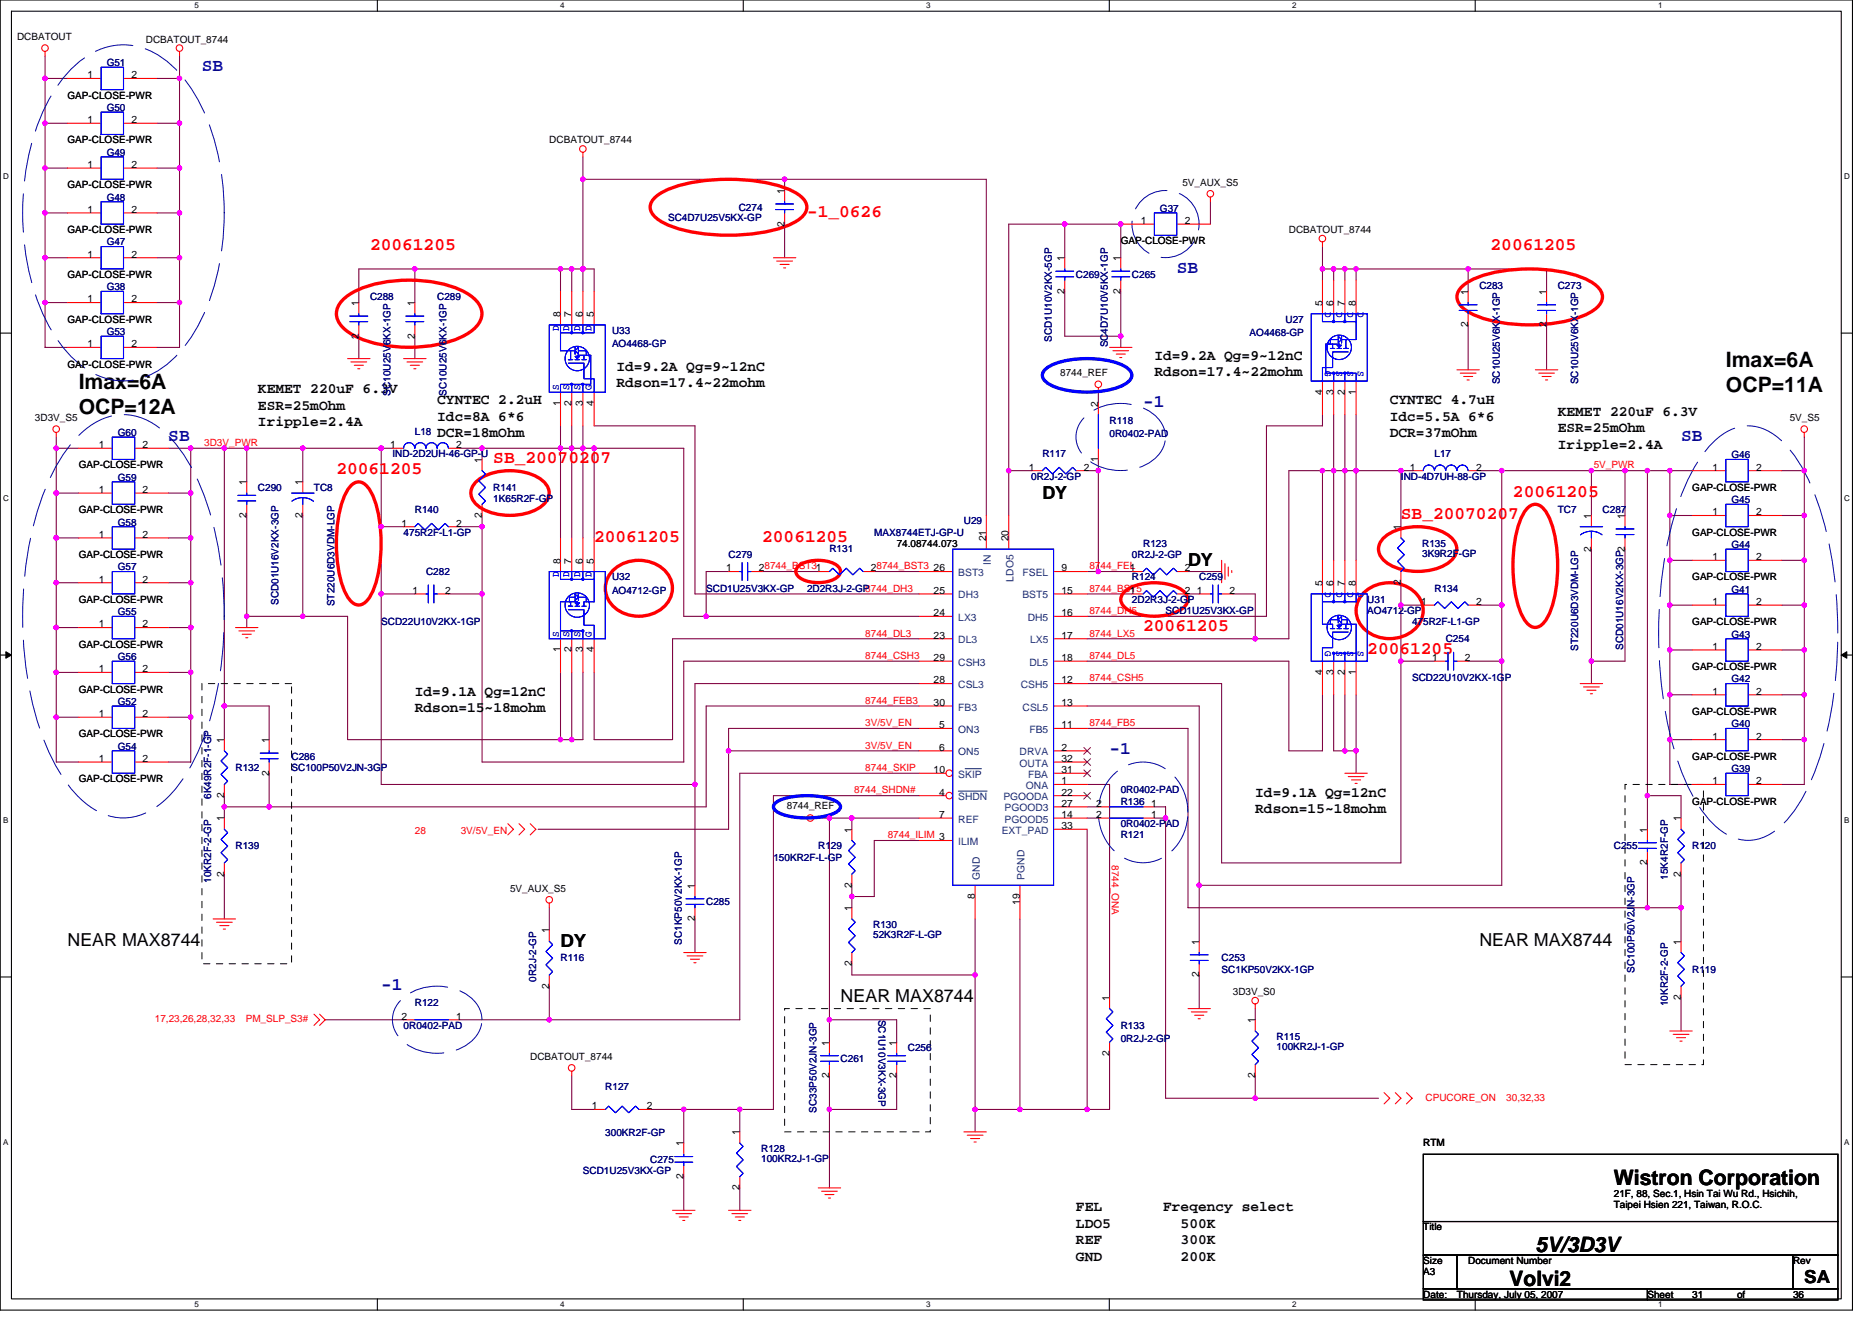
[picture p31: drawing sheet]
<svg xmlns="http://www.w3.org/2000/svg" width="297mm" height="210mm" viewBox="0 0 297 210" stroke-linecap="round" stroke-linejoin="round" font-family="sans-serif">
<defs><g id="words">
<g font-size="3.4">
<text x="273.9" y="58.2">Imax=6A</text>
<text x="12.5" y="61.8">Imax=6A</text>
<text x="12.5" y="65.7">OCP=12A</text>
<text x="273.9" y="62.2">OCP=11A</text>
<text x="256.1" y="188">Wistron Corporation</text>
<text x="243.6" y="198.7">5V/3D3V</text>
<text x="239.5" y="204">Volvi2</text>
</g>
<g font-size="2.8" fill="#0000a0">
<text x="32" y="11.2">SB</text>
<text x="186.7" y="43.2">SB</text>
<text x="181.4" y="64.6">-1</text>
<text x="26.7" y="69.9">SB</text>
<text x="266.7" y="69.9">SB</text>
<text x="176.1" y="119.7">-1</text>
<text x="60.5" y="157">-1</text>
</g>
<g font-size="2.8" fill="#f00">
<text x="128.1" y="34.4">-1_0626</text>
<text x="58.7" y="39.7">20061205</text>
<text x="236.5" y="39.7">20061205</text>
<text x="53.4" y="75.2">20061205</text>
<text x="78.3" y="73.5">SB_20070207</text>
<text x="222.3" y="82.4">SB_20070207</text>
<text x="240.1" y="78.8">20061205</text>
<text x="94.3" y="85.9">20061205</text>
<text x="120.9" y="85.9">20061205</text>
<text x="181.4" y="100.1">20061205</text>
<text x="217" y="103.7">20061205</text>
</g>
<g font-size="2.8">
<text x="165.4" y="79.1">DY</text>
<text x="188.5" y="89.8">DY</text>
<text x="10.7" y="150.1">NEAR MAX8744</text>
<text x="88.9" y="150.2">DY</text>
<text x="234.7" y="150.1">NEAR MAX8744</text>
<text x="133.4" y="159">NEAR MAX8744</text>
<text x="286.3" y="203.6">SA</text>
</g>
<g font-size="2.3">
<text x="97.8" y="58.8">Id=9.2A Qg=9~12nC</text>
<text x="183.2" y="57">Id=9.2A Qg=9~12nC</text>
<text x="183.2" y="59.7">Rdson=17.4~22mohm</text>
<text x="40.9" y="62.4">KEMET 220uF 6.3V</text>
<text x="40.9" y="65">ESR=25mOhm</text>
<text x="69.4" y="64.2">CYNTEC 2.2uH</text>
<text x="97.8" y="61.4">Rdson=17.4~22mohm</text>
<text x="220.5" y="64.2">CYNTEC 4.7uH</text>
<text x="247.2" y="65.9">KEMET 220uF 6.3V</text>
<text x="40.9" y="67.6">Iripple=2.4A</text>
<text x="69.4" y="66.8">Idc=8A 6*6</text>
<text x="69.4" y="69.4">DCR=18mOhm</text>
<text x="220.5" y="66.8">Idc=5.5A 6*6</text>
<text x="220.5" y="69.4">DCR=37mOhm</text>
<text x="247.2" y="68.6">ESR=25mOhm</text>
<text x="247.2" y="71.2">Iripple=2.4A</text>
<text x="65.8" y="110.4">Id=9.1A Qg=12nC</text>
<text x="65.8" y="113">Rdson=15~18mohm</text>
<text x="199.2" y="126.4">Id=9.1A Qg=12nC</text>
<text x="199.2" y="129">Rdson=15~18mohm</text>
<text x="170.7" y="192.2">FEL</text>
<text x="170.7" y="194.8">LDO5</text>
<text x="170.7" y="197.4">REF</text>
<text x="184.6" y="192.2">Freqency select</text>
<text x="187.3" y="194.8">500K</text>
<text x="187.3" y="197.4">300K</text>
<text x="170.7" y="200">GND</text>
<text x="187.3" y="200">200K</text>
</g>
<g font-size="1.6">
<text x="2.7" y="6.4">DCBATOUT</text>
<text x="23.2" y="6.8">DCBATOUT_8744</text>
<text x="10.7" y="15.6">GAP-CLOSE-PWR</text>
<text x="13.9" y="12.4">1</text>
<text x="20.8" y="12.4">2</text>
<text x="10.7" y="22.8">GAP-CLOSE-PWR</text>
<text x="13.9" y="19.5">1</text>
<text x="20.8" y="19.5">2</text>
<text x="87.2" y="22.8">DCBATOUT_8744</text>
<text x="10.7" y="29.9">GAP-CLOSE-PWR</text>
<text x="13.9" y="26.6">1</text>
<text x="20.8" y="26.6">2</text>
<text x="187.6" y="29.5">5V_AUX_S5</text>
<text x="13.9" y="33.8">1</text>
<text x="20.8" y="33.8">2</text>
<text x="124.5" y="35.9" transform="rotate(-90 124.5 35.9)">2</text>
<text x="124.5" y="30.8" transform="rotate(-90 124.5 30.8)">1</text>
<text x="181" y="35.5">1</text>
<text x="188" y="35.5">2</text>
<text x="10.7" y="37">GAP-CLOSE-PWR</text>
<text x="13.9" y="40.9">1</text>
<text x="20.8" y="40.9">2</text>
<text x="168.9" y="41.4" transform="rotate(-90 168.9 41.4)">1</text>
<text x="177.8" y="41.4" transform="rotate(-90 177.8 41.4)">1</text>
<text x="177.8" y="38.8">GAP-CLOSE-PWR</text>
<text x="204.5" y="37">DCBATOUT_8744</text>
<text x="10.7" y="44.1">GAP-CLOSE-PWR</text>
<text x="13.9" y="48">1</text>
<text x="20.8" y="48">2</text>
<text x="168.9" y="46.6" transform="rotate(-90 168.9 46.6)">2</text>
<text x="177.8" y="46.6" transform="rotate(-90 177.8 46.6)">2</text>
<text x="232.9" y="46.8" transform="rotate(-90 232.9 46.8)">1</text>
<text x="245.4" y="46.8" transform="rotate(-90 245.4 46.8)">1</text>
<text x="10.7" y="51.2">GAP-CLOSE-PWR</text>
<text x="56.9" y="53.7" transform="rotate(-90 56.9 53.7)">2</text>
<text x="56.9" y="48.5" transform="rotate(-90 56.9 48.5)">1</text>
<text x="65.8" y="53.7" transform="rotate(-90 65.8 53.7)">2</text>
<text x="65.8" y="48.5" transform="rotate(-90 65.8 48.5)">1</text>
<text x="88.9" y="50.3" transform="rotate(-90 88.9 50.3)">8</text>
<text x="90.7" y="50.3" transform="rotate(-90 90.7 50.3)">7</text>
<text x="92.5" y="50.3" transform="rotate(-90 92.5 50.3)">6</text>
<text x="94.3" y="50.3" transform="rotate(-90 94.3 50.3)">5</text>
<text x="209.8" y="48.5" transform="rotate(-90 209.8 48.5)">5</text>
<text x="211.6" y="48.5" transform="rotate(-90 211.6 48.5)">6</text>
<text x="213.4" y="48.5" transform="rotate(-90 213.4 48.5)">7</text>
<text x="215.2" y="48.5" transform="rotate(-90 215.2 48.5)">8</text>
<text x="232.9" y="51.9" transform="rotate(-90 232.9 51.9)">2</text>
<text x="245.4" y="51.9" transform="rotate(-90 245.4 51.9)">2</text>
<text x="10.7" y="58.3">GAP-CLOSE-PWR</text>
<text x="13.9" y="55.1">1</text>
<text x="20.8" y="55.1">2</text>
<text x="168.2" y="59.7">8744_REF</text>
<text x="88.9" y="64.4" transform="rotate(-90 88.9 64.4)">1</text>
<text x="90.7" y="64.4" transform="rotate(-90 90.7 64.4)">2</text>
<text x="92.5" y="64.4" transform="rotate(-90 92.5 64.4)">3</text>
<text x="94.3" y="64.4" transform="rotate(-90 94.3 64.4)">4</text>
<text x="174.3" y="64.5" transform="rotate(-90 174.3 64.5)">2</text>
<text x="209.8" y="62.6" transform="rotate(-90 209.8 62.6)">4</text>
<text x="211.6" y="62.6" transform="rotate(-90 211.6 62.6)">3</text>
<text x="213.4" y="62.6" transform="rotate(-90 213.4 62.6)">2</text>
<text x="215.2" y="62.6" transform="rotate(-90 215.2 62.6)">1</text>
<text x="5.5" y="66.8">3D3V_S5</text>
<text x="15.7" y="71.1">1</text>
<text x="22.6" y="71.1">2</text>
<text x="61.9" y="71.1">1</text>
<text x="72.4" y="71.1">2</text>
<text x="284" y="66.8">5V_S5</text>
<text x="12.5" y="74.3">GAP-CLOSE-PWR</text>
<text x="39.1" y="77" transform="rotate(-90 39.1 77)">1</text>
<text x="48" y="77" transform="rotate(-90 48 77)">1</text>
<text x="76.5" y="73.4" transform="rotate(-90 76.5 73.4)">1</text>
<text x="163.3" y="74.7">1</text>
<text x="172" y="74.7">2</text>
<text x="174.3" y="73.3" transform="rotate(-90 174.3 73.3)">1</text>
<text x="223.7" y="74.7">1</text>
<text x="234.2" y="74.7">2</text>
<text x="268.5" y="77.9">GAP-CLOSE-PWR</text>
<text x="271.7" y="74.7">1</text>
<text x="278.7" y="74.7">2</text>
<text x="12.5" y="81.4">GAP-CLOSE-PWR</text>
<text x="15.7" y="78.2">1</text>
<text x="22.6" y="78.2">2</text>
<text x="39.1" y="82.2" transform="rotate(-90 39.1 82.2)">2</text>
<text x="48" y="82.2" transform="rotate(-90 48 82.2)">2</text>
<text x="63.7" y="83.5">1</text>
<text x="72.4" y="83.5">2</text>
<text x="76.5" y="82.2" transform="rotate(-90 76.5 82.2)">2</text>
<text x="252.5" y="82.3" transform="rotate(-90 252.5 82.3)">1</text>
<text x="257.8" y="82.3" transform="rotate(-90 257.8 82.3)">1</text>
<text x="271.7" y="81.8">1</text>
<text x="278.7" y="81.8">2</text>
<text x="12.5" y="88.5">GAP-CLOSE-PWR</text>
<text x="15.7" y="85.3">1</text>
<text x="22.6" y="85.3">2</text>
<text x="88.9" y="89.4" transform="rotate(-90 88.9 89.4)">8</text>
<text x="90.7" y="89.4" transform="rotate(-90 90.7 89.4)">7</text>
<text x="92.5" y="89.4" transform="rotate(-90 92.5 89.4)">6</text>
<text x="94.3" y="89.4" transform="rotate(-90 94.3 89.4)">5</text>
<text x="142.3" y="86.8">74.08744.073</text>
<text x="156.5" y="85.9" transform="rotate(-90 156.5 85.9)">21</text>
<text x="160" y="85.9" transform="rotate(-90 160 85.9)">20</text>
<text x="222.3" y="84.1" transform="rotate(-90 222.3 84.1)">1</text>
<text x="252.5" y="87.5" transform="rotate(-90 252.5 87.5)">2</text>
<text x="268.5" y="85">GAP-CLOSE-PWR</text>
<text x="271.7" y="88.9">1</text>
<text x="278.7" y="88.9">2</text>
<text x="12.5" y="95.7">GAP-CLOSE-PWR</text>
<text x="15.7" y="92.4">1</text>
<text x="22.6" y="92.4">2</text>
<text x="65.5" y="94.2">1</text>
<text x="70.6" y="94.2">2</text>
<text x="115.2" y="90.7">1</text>
<text x="120.4" y="90.7">28744_BST31</text>
<text x="138.2" y="90.7">28744_BST3</text>
<text x="148.1" y="94.2">25</text>
<text x="148.1" y="90.7">26</text>
<text x="168.4" y="90.7">9</text>
<text x="168.4" y="94.2">15</text>
<text x="179.3" y="90.7">1</text>
<text x="179.3" y="94.2">1</text>
<text x="188" y="90.7">2</text>
<text x="188" y="94.2">2</text>
<text x="189.9" y="94.2">1</text>
<text x="195.1" y="94.2">2</text>
<text x="209.8" y="93" transform="rotate(-90 209.8 93)">5</text>
<text x="211.6" y="93" transform="rotate(-90 211.6 93)">6</text>
<text x="213.4" y="93" transform="rotate(-90 213.4 93)">7</text>
<text x="215.2" y="93" transform="rotate(-90 215.2 93)">8</text>
<text x="222.3" y="92.8" transform="rotate(-90 222.3 92.8)">2</text>
<text x="225.5" y="96">1</text>
<text x="234.2" y="96">2</text>
<text x="268.5" y="92.1">GAP-CLOSE-PWR</text>
<text x="271.7" y="96">1</text>
<text x="278.7" y="96">2</text>
<text x="15.7" y="99.5">1</text>
<text x="22.6" y="99.5">2</text>
<text x="148.1" y="97.8">24</text>
<text x="148.1" y="101.3">23</text>
<text x="168.4" y="101.3">17</text>
<text x="168.4" y="97.8">16</text>
<text x="268.5" y="99.2">GAP-CLOSE-PWR</text>
<text x="12.5" y="102.8">GAP-CLOSE-PWR</text>
<text x="15.7" y="106.7">1</text>
<text x="22.6" y="106.7">2</text>
<text x="88.9" y="103.5" transform="rotate(-90 88.9 103.5)">1</text>
<text x="90.7" y="103.5" transform="rotate(-90 90.7 103.5)">2</text>
<text x="92.5" y="103.5" transform="rotate(-90 92.5 103.5)">3</text>
<text x="94.3" y="103.5" transform="rotate(-90 94.3 103.5)">4</text>
<text x="148.1" y="104.9">29</text>
<text x="168.4" y="104.9">18</text>
<text x="209.8" y="107.1" transform="rotate(-90 209.8 107.1)">4</text>
<text x="211.6" y="107.1" transform="rotate(-90 211.6 107.1)">3</text>
<text x="213.4" y="107.1" transform="rotate(-90 213.4 107.1)">2</text>
<text x="215.2" y="107.1" transform="rotate(-90 215.2 107.1)">1</text>
<text x="227.3" y="104.9">1</text>
<text x="232.4" y="104.9">2</text>
<text x="268.5" y="106.3">GAP-CLOSE-PWR</text>
<text x="271.7" y="103.1">1</text>
<text x="278.7" y="103.1">2</text>
<text x="12.5" y="109.9">GAP-CLOSE-PWR</text>
<text x="15.7" y="113.8">1</text>
<text x="22.6" y="113.8">2</text>
<text x="148.1" y="108.4">28</text>
<text x="148.1" y="112">30</text>
<text x="168.4" y="112">13</text>
<text x="168.4" y="108.4">12</text>
<text x="268.5" y="113.4">GAP-CLOSE-PWR</text>
<text x="271.7" y="110.2">1</text>
<text x="278.7" y="110.2">2</text>
<text x="12.5" y="117">GAP-CLOSE-PWR</text>
<text x="35.6" y="117.9" transform="rotate(-90 35.6 117.9)">1</text>
<text x="42.7" y="117.9" transform="rotate(-90 42.7 117.9)">1</text>
<text x="149" y="115.5">5</text>
<text x="149" y="119.1">6</text>
<text x="168.4" y="119.1">2</text>
<text x="168.4" y="115.5">11</text>
<text x="271.7" y="117.3">1</text>
<text x="278.7" y="117.3">2</text>
<text x="12.5" y="124.1">GAP-CLOSE-PWR</text>
<text x="15.7" y="120.9">1</text>
<text x="22.6" y="120.9">2</text>
<text x="42.7" y="123.1" transform="rotate(-90 42.7 123.1)">2</text>
<text x="148.1" y="122.7">10</text>
<text x="168.4" y="120.9">32</text>
<text x="168.4" y="124.4">1</text>
<text x="168.4" y="122.7">31</text>
<text x="268.5" y="120.5">GAP-CLOSE-PWR</text>
<text x="271.7" y="124.4">1</text>
<text x="278.7" y="124.4">2</text>
<text x="35.6" y="130.3" transform="rotate(-90 35.6 130.3)">1</text>
<text x="35.6" y="126.6" transform="rotate(-90 35.6 126.6)">2</text>
<text x="124.9" y="128.4">8744_REF</text>
<text x="149" y="129.8">7</text>
<text x="149" y="126.2">4</text>
<text x="168.4" y="128">27</text>
<text x="168.4" y="129.8">14</text>
<text x="168.4" y="126.2">22</text>
<text x="168.4" y="131.6">33</text>
<text x="173.9" y="128">2</text>
<text x="173.9" y="129.8">2</text>
<text x="182.6" y="128">1</text>
<text x="182.6" y="129.8">1</text>
<text x="266.7" y="130.3" transform="rotate(-90 266.7 130.3)">1</text>
<text x="268.5" y="127.7">GAP-CLOSE-PWR</text>
<text x="135.1" y="132.1" transform="rotate(-90 135.1 132.1)">1</text>
<text x="261.4" y="137.3" transform="rotate(-90 261.4 137.3)">2</text>
<text x="261.4" y="132.1" transform="rotate(-90 261.4 132.1)">1</text>
<text x="35.6" y="139.1" transform="rotate(-90 35.6 139.1)">2</text>
<text x="80.9" y="141.5">5V_AUX_S5</text>
<text x="110.3" y="141" transform="rotate(-90 110.3 141)">1</text>
<text x="135.1" y="140.8" transform="rotate(-90 135.1 140.8)">2</text>
<text x="154.7" y="142.6" transform="rotate(-90 154.7 142.6)">8</text>
<text x="161.8" y="143.5" transform="rotate(-90 161.8 143.5)">19</text>
<text x="266.7" y="139.1" transform="rotate(-90 266.7 139.1)">2</text>
<text x="87.1" y="148.1" transform="rotate(-90 87.1 148.1)">1</text>
<text x="110.3" y="146.2" transform="rotate(-90 110.3 146.2)">2</text>
<text x="135.1" y="144.5" transform="rotate(-90 135.1 144.5)">1</text>
<text x="190.3" y="149.9" transform="rotate(-90 190.3 149.9)">1</text>
<text x="266.7" y="149.9" transform="rotate(-90 266.7 149.9)">1</text>
<text x="135.1" y="153.3" transform="rotate(-90 135.1 153.3)">2</text>
<text x="190.3" y="155.1" transform="rotate(-90 190.3 155.1)">2</text>
<text x="63.7" y="161.8">2</text>
<text x="72.4" y="161.8">1</text>
<text x="87.1" y="156.8" transform="rotate(-90 87.1 156.8)">2</text>
<text x="176" y="158.8" transform="rotate(-90 176 158.8)">1</text>
<text x="195.6" y="157.9">3D3V_S0</text>
<text x="266.7" y="158.6" transform="rotate(-90 266.7 158.6)">2</text>
<text x="131.6" y="165.9" transform="rotate(-90 131.6 165.9)">1</text>
<text x="142.3" y="165.9" transform="rotate(-90 142.3 165.9)">1</text>
<text x="176" y="167.5" transform="rotate(-90 176 167.5)">2</text>
<text x="199.2" y="162.3" transform="rotate(-90 199.2 162.3)">1</text>
<text x="84.1" y="168.2">DCBATOUT_8744</text>
<text x="131.6" y="171.1" transform="rotate(-90 131.6 171.1)">2</text>
<text x="142.3" y="171.1" transform="rotate(-90 142.3 171.1)">2</text>
<text x="199.2" y="171.1" transform="rotate(-90 199.2 171.1)">2</text>
<text x="93.9" y="176">1</text>
<text x="102.6" y="176">2</text>
<text x="108.5" y="181.9" transform="rotate(-90 108.5 181.9)">1</text>
<text x="117.4" y="180.1" transform="rotate(-90 117.4 180.1)">1</text>
<text x="225.8" y="181.9">RTM</text>
<text x="108.5" y="187.1" transform="rotate(-90 108.5 187.1)">2</text>
<text x="117.4" y="188.8" transform="rotate(-90 117.4 188.8)">2</text>
<text x="256.1" y="189.9">21F, 88, Sec.1, Hsin Tai Wu Rd., Hsichih,</text>
<text x="256.1" y="191.7">Taipei Hsien 221, Taiwan, R.O.C.</text>
<text x="225.8" y="195.2">Title</text>
<text x="225.8" y="202.3">A3</text>
<text x="225.8" y="200.6">Size</text>
<text x="233" y="200.6">Document Number</text>
<text x="284.5" y="200.6">Rev</text>
<text x="225.8" y="205.9">Date:</text>
<text x="231.2" y="205.9">Thursday, July 05, 2007</text>
<text x="261.4" y="205.9">Sheet</text>
<text x="268.5" y="205.9">31</text>
<text x="275.6" y="205.9">of</text>
<text x="284.5" y="205.9">36</text>
</g>
<g font-size="1.6" fill="#000080">
<text x="16.9" y="10.5">G51</text>
<text x="16.9" y="17.6">G50</text>
<text x="16.9" y="24.7">G49</text>
<text x="16.9" y="31.8">G48</text>
<text x="106" y="35">SC4D7U25V5KX-GP</text>
<text x="117.2" y="33.4">C274</text>
<text x="184.1" y="33.6">G37</text>
<text x="16.9" y="38.9">G47</text>
<text x="16.9" y="46">G38</text>
<text x="58.7" y="47.6">C288</text>
<text x="69.4" y="47.6">C289</text>
<text x="170.7" y="44.1">C269</text>
<text x="179.6" y="44.1">C265</text>
<text x="234.7" y="45.9">C283</text>
<text x="247.2" y="45.9">C273</text>
<text x="16.9" y="53.1">G53</text>
<text x="97.1" y="53">U33</text>
<text x="198.3" y="53.3">AO4468-GP</text>
<text x="204" y="51.2">U27</text>
<text x="97.1" y="55.1">AO4468-GP</text>
<text x="166.9" y="54.2" transform="rotate(-90 166.9 54.2)">SCD1U10V2KX-5GP</text>
<text x="175.8" y="55.1" transform="rotate(-90 175.8 55.1)">SC4D7U10V5KX-1GP</text>
<text x="62" y="62.8" transform="rotate(-90 62 62.8)">SC10U25V6KX-1GP</text>
<text x="70.9" y="62.8" transform="rotate(-90 70.9 62.8)">SC10U25V6KX-1GP</text>
<text x="238" y="61" transform="rotate(-90 238 61)">SC10U25V6KX-1GP</text>
<text x="250.4" y="61" transform="rotate(-90 250.4 61)">SC10U25V6KX-1GP</text>
<text x="18.7" y="69.2">G60</text>
<text x="65.8" y="69">L18</text>
<text x="176.1" y="67.2">R118</text>
<text x="176.1" y="69.3">0R0402-PAD</text>
<text x="18.7" y="76.3">G59</text>
<text x="40.9" y="77.9">C290</text>
<text x="49.8" y="77.9">TC8</text>
<text x="62.3" y="72.5">IND-2D2UH-46-GP-U</text>
<text x="78.3" y="77.9">R141</text>
<text x="163.6" y="76.1">0R2J-2-GP</text>
<text x="165.4" y="72.5">R117</text>
<text x="222.3" y="76.1">IND-4D7UH-88-GP</text>
<text x="227.6" y="72.5">L17</text>
<text x="274.7" y="72.7">G46</text>
<text x="18.7" y="83.4">G58</text>
<text x="65.8" y="81.4">R140</text>
<text x="78.3" y="79.7">1K65R2F-GP</text>
<text x="152.9" y="83.2">U29</text>
<text x="247.2" y="81.4">TC7</text>
<text x="254.3" y="81.4">C287</text>
<text x="274.7" y="79.8">G45</text>
<text x="64" y="85">475R2F-L1-GP</text>
<text x="115.6" y="88.5">C279</text>
<text x="131.6" y="87.7">R131</text>
<text x="138.7" y="85">MAX8744ETJ-GP-U</text>
<text x="179.6" y="88.5">0R2J-2-GP</text>
<text x="181.4" y="86.8">R123</text>
<text x="225.7" y="86.8">R135</text>
<text x="225.7" y="88.4">3K9R2F-GP</text>
<text x="274.7" y="86.9">G44</text>
<text x="18.7" y="90.5">G57</text>
<text x="67.6" y="91.2">C282</text>
<text x="97.1" y="92.1">U32</text>
<text x="97.1" y="94.2">AO4712-GP</text>
<text x="112.1" y="93.9">SCD1U25V3KX-GP</text>
<text x="128.1" y="93.9">2D2R3J-2-GP8744_DH3</text>
<text x="179.6" y="92.1">R124</text>
<text x="179.6" y="95.7">2D2R3J-2-GP</text>
<text x="190.3" y="92.1">C259</text>
<text x="217" y="95.7">U31</text>
<text x="227.6" y="93.9">R134</text>
<text x="274.7" y="94">G41</text>
<text x="18.7" y="97.6">G55</text>
<text x="44.2" y="96" transform="rotate(-90 44.2 96)">SCD01U16V2KX-3GP</text>
<text x="53.1" y="96.2" transform="rotate(-90 53.1 96.2)">ST220U6D3VDM-LGP</text>
<text x="60.5" y="99.2">SCD22U10V2KX-1GP</text>
<text x="185" y="97.4">SCD1U25V3KX-GP</text>
<text x="217" y="97.4">AO4712-GP</text>
<text x="224.1" y="99.2">475R2F-L1-GP</text>
<text x="229.4" y="101.9">C254</text>
<text x="274.7" y="101.2">G43</text>
<text x="18.7" y="104.7">G56</text>
<text x="250.4" y="103.3" transform="rotate(-90 250.4 103.3)">ST220U6D3VDM-LGP</text>
<text x="257.6" y="103.1" transform="rotate(-90 257.6 103.1)">SCD01U16V2KX-3GP2</text>
<text x="18.7" y="111.8">G52</text>
<text x="224.1" y="108.1">SCD22U10V2KX-1GP</text>
<text x="274.7" y="108.3">G42</text>
<text x="18.7" y="118.9">G54</text>
<text x="274.7" y="115.4">G40</text>
<text x="37.4" y="122.3">R132</text>
<text x="46.3" y="120.5">C286</text>
<text x="46.3" y="122.3">SC100P50V2JN-3GP</text>
<text x="177.8" y="125.9">0R0402-PAD</text>
<text x="274.7" y="122.5">G39</text>
<text x="33.5" y="126.8" transform="rotate(-90 33.5 126.8)">6K49R2F-1-GP</text>
<text x="177.8" y="127.7">R136</text>
<text x="177.8" y="131.2">0R0402-PAD</text>
<text x="37.4" y="134.8">R139</text>
<text x="122.7" y="136.5">150KR2F-L-GP</text>
<text x="129.8" y="134.8">R129</text>
<text x="177.8" y="133">R121</text>
<text x="256.1" y="134.8">C255</text>
<text x="268.5" y="134.8">R120</text>
<text x="33.5" y="140.1" transform="rotate(-90 33.5 140.1)">10KR2F-2-GP</text>
<text x="112.1" y="143.7">C285</text>
<text x="264.7" y="139.6" transform="rotate(-90 264.7 139.6)">15K4R2F-GP</text>
<text x="108.2" y="149.9" transform="rotate(-90 108.2 149.9)">SC1KP50V2KX-1GP</text>
<text x="138.6" y="147.2">R130</text>
<text x="138.6" y="148.8">52K3R2F-L-GP</text>
<text x="85.1" y="155.7" transform="rotate(-90 85.1 155.7)">0R2J-2-GP</text>
<text x="88.9" y="152.5">R116</text>
<text x="193.8" y="152.5">C253</text>
<text x="193.8" y="154.3">SC1KP50V2KX-1GP</text>
<text x="259.3" y="154.3" transform="rotate(-90 259.3 154.3)">SC100P50V2JN-3GP</text>
<text x="268.5" y="154.3">R119</text>
<text x="65.8" y="159.7">R122</text>
<text x="139.4" y="161.8" transform="rotate(90 139.4 161.8)">SC1U10V3KX-3GP</text>
<text x="264.7" y="159.7" transform="rotate(-90 264.7 159.7)">10KR2F-2-GP</text>
<text x="64" y="163.2">0R0402-PAD</text>
<text x="144.1" y="166.8">C256</text>
<text x="177.8" y="163.2">R133</text>
<text x="177.8" y="165.4">0R2J-2-GP</text>
<text x="202.6" y="165">R115</text>
<text x="202.6" y="166.6">100KR2J-1-GP</text>
<text x="96.1" y="173">R127</text>
<text x="133.4" y="168.6">C261</text>
<text x="129.5" y="176.6" transform="rotate(-90 129.5 176.6)">SC33P50V2JN-3GP</text>
<text x="96.1" y="180.3">300KR2F-GP</text>
<text x="103.2" y="184.6">C275</text>
<text x="120.8" y="182.8">R128</text>
<text x="120.8" y="184.4">100KR2J-1-GP</text>
<text x="92.5" y="186.3">SCD1U25V3KX-GP</text>
</g>
<g font-size="1.6" fill="#00f">
<text x="88.7" y="52.5" transform="rotate(-90 88.7 52.5)">D</text>
<text x="90.3" y="52.5" transform="rotate(-90 90.3 52.5)">D</text>
<text x="92.1" y="52.5" transform="rotate(-90 92.1 52.5)">D</text>
<text x="93.8" y="52.5" transform="rotate(-90 93.8 52.5)">D</text>
<text x="210.3" y="49.4" transform="rotate(90 210.3 49.4)">D</text>
<text x="212" y="49.4" transform="rotate(90 212 49.4)">D</text>
<text x="213.8" y="49.4" transform="rotate(90 213.8 49.4)">D</text>
<text x="215.4" y="49.4" transform="rotate(90 215.4 49.4)">D</text>
<text x="210.3" y="58.8" transform="rotate(90 210.3 58.8)">G</text>
<text x="212" y="58.8" transform="rotate(90 212 58.8)">S</text>
<text x="213.8" y="58.8" transform="rotate(90 213.8 58.8)">S</text>
<text x="215.4" y="58.8" transform="rotate(90 215.4 58.8)">S</text>
<text x="88.7" y="61.9" transform="rotate(-90 88.7 61.9)">S</text>
<text x="90.3" y="61.9" transform="rotate(-90 90.3 61.9)">S</text>
<text x="92.1" y="61.9" transform="rotate(-90 92.1 61.9)">S</text>
<text x="93.8" y="61.9" transform="rotate(-90 93.8 61.9)">G</text>
<text x="88.7" y="91.6" transform="rotate(-90 88.7 91.6)">D</text>
<text x="90.3" y="91.6" transform="rotate(-90 90.3 91.6)">D</text>
<text x="92.1" y="91.6" transform="rotate(-90 92.1 91.6)">D</text>
<text x="93.8" y="91.6" transform="rotate(-90 93.8 91.6)">D</text>
<text x="210.3" y="93.9" transform="rotate(90 210.3 93.9)">D</text>
<text x="212" y="93.9" transform="rotate(90 212 93.9)">D</text>
<text x="213.8" y="93.9" transform="rotate(90 213.8 93.9)">D</text>
<text x="215.4" y="93.9" transform="rotate(90 215.4 93.9)">D</text>
<text x="88.7" y="101" transform="rotate(-90 88.7 101)">S</text>
<text x="90.3" y="101" transform="rotate(-90 90.3 101)">S</text>
<text x="92.1" y="101" transform="rotate(-90 92.1 101)">S</text>
<text x="93.8" y="101" transform="rotate(-90 93.8 101)">G</text>
<text x="210.3" y="103.3" transform="rotate(90 210.3 103.3)">G</text>
<text x="212" y="103.3" transform="rotate(90 212 103.3)">S</text>
<text x="213.8" y="103.3" transform="rotate(90 213.8 103.3)">S</text>
<text x="215.4" y="103.3" transform="rotate(90 215.4 103.3)">S</text>
</g>
<g font-size="1.6" fill="#f00">
<text x="32.4" y="70.8">3D3V_PWR</text>
<text x="252.9" y="74.3">5V_PWR</text>
<text x="172.9" y="90.3">8744_FEL</text>
<text x="172.9" y="93.9">8744_BST5</text>
<text x="137.3" y="101">8744_DL3</text>
<text x="172.9" y="101">8744_LX5</text>
<text x="172.9" y="97.4">8744_DH5</text>
<text x="137.3" y="104.5">8744_CSH3</text>
<text x="172.9" y="104.5">8744_DL5</text>
<text x="137.3" y="111.7">8744_FEB3</text>
<text x="172.9" y="108.1">8744_CSH5</text>
<text x="137.3" y="115.2">3V/5V_EN</text>
<text x="137.3" y="118.8">3V/5V_EN</text>
<text x="172.9" y="115.2">8744_FB5</text>
<text x="135.5" y="125.9">8744_SHDN#</text>
<text x="137.3" y="122.3">8744_SKIP</text>
<text x="65.8" y="132.3">28</text>
<text x="73.1" y="132.3">3V/5V_EN</text>
<text x="140.9" y="133">8744_ILIM 3</text>
<text x="176.4" y="137.3" transform="rotate(90 176.4 137.3)">8744_ONA</text>
<text x="24.6" y="162.2">17,23,26,28,32,33</text>
<text x="39" y="162.2">PM_SLP_S3#</text>
<text x="226.2" y="174.6">CPUCORE_ON</text>
<text x="239" y="174.6">30,32,33</text>
</g>
<g font-size="1.6" fill="#004080">
<text x="157.2" y="89.6" transform="rotate(-90 157.2 89.6)">IN</text>
<text x="152.1" y="95">DH3</text>
<text x="152.1" y="91.4">BST3</text>
<text x="160.8" y="92.3" transform="rotate(-90 160.8 92.3)">LDO5</text>
<text x="162.2" y="95">BST5</text>
<text x="162.3" y="91.4">FSEL</text>
<text x="152.1" y="98.5">LX3</text>
<text x="163.1" y="98.5">DH5</text>
<text x="152.1" y="105.6">CSH3</text>
<text x="152.1" y="102.1">DL3</text>
<text x="163.3" y="105.6">DL5</text>
<text x="163.5" y="102.1">LX5</text>
<text x="152.1" y="109.2">CSL3</text>
<text x="152.1" y="112.7">FB3</text>
<text x="162" y="109.2">CSH5</text>
<text x="162.3" y="112.7">CSL5</text>
<text x="152.1" y="116.3">ON3</text>
<text x="152.1" y="119.8">ON5</text>
<text x="161.8" y="119.8">DRVA</text>
<text x="163.3" y="116.3">FB5</text>
<text x="152.1" y="123.4">SKIP</text>
<text x="161.8" y="121.6">OUTA</text>
<text x="162.8" y="125.2">ONA</text>
<text x="163.1" y="123.4">FBA</text>
<text x="152.1" y="130.5">REF</text>
<text x="152.1" y="127">SHDN</text>
<text x="159.2" y="127">PGOODA</text>
<text x="159.4" y="128.7">PGOOD3</text>
<text x="159.4" y="130.5">PGOOD5</text>
<text x="152.1" y="134.1">ILIM</text>
<text x="159" y="132.3">EXT_PAD</text>
<text x="155.5" y="139.6" transform="rotate(-90 155.5 139.6)">GND</text>
<text x="162.6" y="139.6" transform="rotate(-90 162.6 139.6)">PGND</text>
</g>
<g font-size="1.3">
<text x="30.8" y="1.3">5</text>
<text x="88.9" y="1.3">4</text>
<text x="147" y="1.3">3</text>
<text x="205" y="1.3">2</text>
<text x="263.1" y="1.3">1</text>
<text x=".5" y="28.4">D</text>
<text x="292.6" y="28.4">D</text>
<text x=".5" y="79.5">C</text>
<text x="292.6" y="79.5">C</text>
<text x=".5" y="130.6">B</text>
<text x="292.6" y="130.6">B</text>
<text x=".5" y="181.7">A</text>
<text x="292.6" y="181.7">A</text>
<text x="30.8" y="207.4">5</text>
<text x="88.9" y="207.4">4</text>
<text x="147" y="207.4">3</text>
<text x="205" y="207.4">2</text>
<text x="263.1" y="207.4">1</text>
</g>
</g></defs>
<path d="M0 0h293.9v207.9h-293.9zM1.8 1.8h290.4v204.3h-290.4z" fill="none" stroke="#000" stroke-width=".17"/>
<g fill="#fff">
<path d="M30.8 .2h.7v1.4h-.7z"/>
<path d="M30.8 206.3h.7v1.4h-.7z"/>
</g>
<path d="M59.9 0v1.8M59.9 206.1v1.8" fill="none" stroke="#000" stroke-width=".17"/>
<g fill="#fff">
<path d="M88.9 .2h.7v1.4h-.7z"/>
<path d="M88.9 206.3h.7v1.4h-.7z"/>
</g>
<path d="M117.9 0v1.8M117.9 206.1v1.8" fill="none" stroke="#000" stroke-width=".17"/>
<g fill="#fff">
<path d="M147 .2h.7v1.4h-.7z"/>
<path d="M147 206.3h.7v1.4h-.7z"/>
</g>
<path d="M176 0v1.8M176 206.1v1.8" fill="none" stroke="#000" stroke-width=".17"/>
<g fill="#fff">
<path d="M205 .2h.7v1.4h-.7z"/>
<path d="M205 206.3h.7v1.4h-.7z"/>
</g>
<path d="M234.1 0v1.8M234.1 206.1v1.8" fill="none" stroke="#000" stroke-width=".17"/>
<g fill="#fff">
<path d="M263.1 .2h.7v1.4h-.7z"/>
<path d="M263.1 206.3h.7v1.4h-.7z"/>
<path d="M.5 27.3h.9v1.4h-.9z"/>
<path d="M292.6 27.3h.9v1.4h-.9z"/>
<path d="M.5 78.4h.9v1.4h-.9z"/>
<path d="M292.6 78.4h.9v1.4h-.9z"/>
</g>
<path d="M0 52.9h1.8M292.2 52.9h1.7" fill="none" stroke="#000" stroke-width=".17"/>
<g fill="#fff">
<path d="M.5 129.5h.8v1.4h-.8z"/>
<path d="M292.6 129.5h.9v1.4h-.9z"/>
</g>
<path d="M0 103.9h1.8M292.2 103.9h1.7" fill="none" stroke="#000" stroke-width=".17"/>
<path d="M.9 103.4l.9 .5-.9 .5zM292.2 103.9l.8-.5v1z" fill="#000" stroke="#000" stroke-width=".16"/>
<g fill="#fff">
<path d="M.5 180.5h.8v1.4h-.8z"/>
<path d="M292.6 180.5h.9v1.4h-.9z"/>
</g>
<path d="M0 155h1.8M292.2 155h1.7M225.8 199.1h5.4v5.4h-5.4zM225.8 183.1h65.8v10.7h-65.8zM225.8 193.8h65.8v5.3h-65.8zM231.2 199.1h53.3v5.4h-53.3zM284.5 199.1h7.1v5.4h-7.1zM225.8 204.5h35.6v1.7h-35.6zM261.4 204.5h30.2v1.7h-30.2z" fill="none" stroke="#000" stroke-width=".17"/>
<g fill="none" stroke="#800040" stroke-width=".17">
<path d="M7.2 8.9v46.2h3.5M7.2 19.6h3.5M7.2 12.4h3.5M24.9 19.6h3.6M24.9 12.4h3.6M28.5 8.9v24.9M7.2 33.8h3.5M7.2 26.7h3.5M24.9 33.8h3.6M24.9 26.7h3.6M28.5 33.8v7.1h-3.6M92.5 28.4h64v53.4"/>
<path d="M92.5 24.9v21.3M124.5 28.4v1.8M124.5 35.6v5.3M168.9 35.6v5.3M192.1 32v3.6M209.8 39.1v5.3M7.2 48h3.5M7.2 40.9h3.5M24.9 48h3.6M28.5 40.9v14.2h-3.6M56.9 53.3v3.6M65.8 42.7v5.3"/>
<path d="M65.8 53.3v3.6M88.9 42.7v3.5M90.7 42.7v3.5M94.3 46.2v-3.5h-37.4v5.3M168.9 46.2v7.1h8.9M177.8 40.9v-5.3h-17.7v39.1h3.5M177.8 46.2v8.9M209.8 42.7h35.6v3.5M211.6 42.7v1.7M213.4 42.7v1.7M215.2 42.7v1.7M233 42.7v3.5"/>
<path d="M233 51.6v7.1M245.4 51.6v7.1M8.9 71.1h3.6M8.9 69.3v16M8.9 78.2h3.6M26.7 71.1h35.6M26.7 78.2h3.6M30.3 71.1v49.8h-3.6M35.6 71.1v40.9h7.1v5.3M39.2 71.1v5.4M48 71.1v5.4M60.5 71.1v12.5"/>
<path d="M72.9 71.1h16v14.2M76.5 71.1v1.8M88.9 67.6v3.5h3.6v-3.5M90.7 67.6v17.7M94.3 67.6h16v26.6h35.5M94.3 71.1v14.2M160.1 74.7v7.1M172.5 74.7h1.8M174.3 62.2v1.8M174.3 72.9v17.8M209.8 65.8v1.8h-8.8v30.2h-28.5M209.8 74.7v14.2"/>
<path d="M211.6 65.8v23.1M213.4 65.8v23.1M215.2 65.8v23.1M222.3 74.7v8.9M224.1 74.7h-19.6v26.6h-32M234.7 74.7h33.8M238.3 74.7v65.8h-48M252.5 74.7v7.1M257.8 74.7v7.1M261.4 74.7v56.9M265 74.7v49.8h3.5M282.7 74.7h3.6"/>
<path d="M286.3 69.3v55.2h-3.6M8.9 85.3v7.2h3.6M8.9 92.5v28.4h3.6M8.9 85.3h3.6M8.9 99.6h3.6M26.7 85.3h3.6M26.7 99.6h3.6M26.7 92.5h3.6M39.2 97.8h16v19.5h37.3v-10.6M39.2 81.8v17.8M48 81.8v16M60.5 83.6v10.6h5.3"/>
<path d="M60.5 94.2v30.3h49.8M60.5 83.6h3.5M71.2 94.2h5.3M72.9 83.6h3.6M76.5 81.8v39.1h32v-16h37.3M92.5 85.3v-14.2h16v26.7h37.3M115.6 90.7h-3.5v7.1M120.9 90.7h8.9M138.7 90.7h7.1M172.5 90.7h7.1M172.5 94.2h7.1M188.5 90.7h5.3"/>
<path d="M188.5 94.2h1.8M195.6 94.2h3.6v7.1M222.3 92.5v3.5h3.5M222.3 96v8.9h5.3M234.7 96h3.6M252.5 87.1v21.4M257.8 87.1v17.8h-5.3M265 96h3.5M265 88.9h3.5M265 81.8h3.5M282.7 96h3.6M282.7 88.9h3.6"/>
<path d="M282.7 81.8h3.6M8.9 106.7h3.6M8.9 113.8h3.6M26.7 106.7h3.6M26.7 113.8h3.6M35.6 112v5.3M88.9 106.7v10.6M90.7 106.7v10.6M115.6 119.1h30.2M145.8 108.5h-35.5v32M145.8 101.3h-39.1v16h-12.4v-10.6M145.8 112h-33.7v16h-76.5"/>
<path d="M145.8 115.6h-30.2v16h-30.2M172.5 104.9h32v14.2h5.3v-8.9M172.5 112h17.8v37.4M172.5 115.6h16v28.4h78.2M211.6 110.2v8.9h3.6M213.4 110.2v8.9M215.2 110.2v12.5M222.3 104.9v32h-28.5v-28.4h-21.3M233 104.9h5.3M265 117.3h3.5M265 103.1h3.5M265 110.2h3.5"/>
<path d="M282.7 117.3h3.6M282.7 103.1h3.6M282.7 110.2h3.6M35.6 126.2v3.6M35.6 138.7v7.1M42.7 122.7v5.3M129.8 129.8h16M131.6 129.8v35.6M135.2 129.8v1.8M145.8 126.2h-23.1v49.8h-5.3M145.8 122.7h-28.4v39.1h-44.5M145.8 133.3h-7.1v8.9h-3.5"/>
<path d="M172.5 124.5h3.6v33.7M172.5 128h1.8M172.5 129.8h1.8M172.5 131.6v44.4M183.2 128h1.8v1.8h-1.8M185 129.8v44.4h33.7M261.4 126.2h5.3v3.6M261.4 136.9v7.1M266.7 138.7v10.7M87.2 144v3.6M87.2 156.5v5.3M110.3 145.8v5.3"/>
<path d="M135.2 140.5v3.5M135.2 152.9v1.8h19.5M154.7 145.8v33.8M161.8 145.8v30.2M190.3 154.7v5.3M266.7 158.2v5.4M51.6 161.8h12.4M90.7 170.7v5.3h3.6M103.2 176h5.3v5.4M108.5 176h8.9v3.6M131.6 161.8h10.7v3.6M131.6 170.7v17.8"/>
<path d="M142.3 170.7v5.3h-10.7M176.1 167.1v8.9h-21.4M199.2 160v1.8M199.2 170.7v3.5M108.5 186.7v5.3M117.4 188.5v3.5"/>
</g>
<g fill="#f0f" stroke="#f0f" stroke-width=".17">
<circle cx="238.3" cy="96" r=".35"/>
<circle cx="209.8" cy="74.7" r=".35"/>
<circle cx="209.8" cy="42.7" r=".35"/>
<circle cx="92.5" cy="42.7" r=".35"/>
<circle cx="90.7" cy="42.7" r=".35"/>
<circle cx="88.9" cy="42.7" r=".35"/>
<circle cx="199.2" cy="101.3" r=".35"/>
<circle cx="131.6" cy="161.8" r=".35"/>
<circle cx="135.2" cy="142.2" r=".35"/>
<circle cx="211.6" cy="42.7" r=".35"/>
<circle cx="60.5" cy="94.2" r=".35"/>
<circle cx="92.5" cy="71.1" r=".35"/>
<circle cx="174.3" cy="74.7" r=".35"/>
<circle cx="252.5" cy="74.7" r=".35"/>
<circle cx="215.2" cy="74.7" r=".35"/>
<circle cx="160" cy="74.7" r=".35"/>
<circle cx="252.5" cy="104.9" r=".35"/>
<circle cx="177.8" cy="35.5" r=".35"/>
<circle cx="48" cy="97.8" r=".35"/>
<circle cx="177.8" cy="53.3" r=".35"/>
<circle cx="60.5" cy="71.1" r=".35"/>
<circle cx="264.9" cy="74.7" r=".35"/>
<circle cx="264.9" cy="81.8" r=".35"/>
<circle cx="286.3" cy="74.7" r=".35"/>
<circle cx="264.9" cy="96" r=".35"/>
<circle cx="286.3" cy="81.8" r=".35"/>
<circle cx="286.3" cy="88.9" r=".35"/>
<circle cx="264.9" cy="88.9" r=".35"/>
<circle cx="286.3" cy="96" r=".35"/>
<circle cx="264.9" cy="110.2" r=".35"/>
<circle cx="264.9" cy="103.1" r=".35"/>
<circle cx="264.9" cy="117.3" r=".35"/>
<circle cx="286.3" cy="110.2" r=".35"/>
<circle cx="286.3" cy="103.1" r=".35"/>
<circle cx="286.3" cy="117.3" r=".35"/>
<circle cx="222.3" cy="104.9" r=".35"/>
<circle cx="92.5" cy="28.4" r=".35"/>
<circle cx="124.5" cy="28.4" r=".35"/>
<circle cx="174.3" cy="90.7" r=".35"/>
<circle cx="65.8" cy="42.7" r=".35"/>
<circle cx="8.9" cy="106.7" r=".35"/>
<circle cx="8.9" cy="99.6" r=".35"/>
<circle cx="8.9" cy="113.8" r=".35"/>
<circle cx="30.3" cy="106.7" r=".35"/>
<circle cx="30.3" cy="99.6" r=".35"/>
<circle cx="30.3" cy="113.8" r=".35"/>
<circle cx="30.3" cy="92.4" r=".35"/>
<circle cx="8.9" cy="92.4" r=".35"/>
<circle cx="30.3" cy="78.2" r=".35"/>
<circle cx="30.3" cy="85.3" r=".35"/>
<circle cx="184.9" cy="129.8" r=".35"/>
<circle cx="211.6" cy="74.7" r=".35"/>
<circle cx="39.1" cy="71.1" r=".35"/>
<circle cx="213.4" cy="74.7" r=".35"/>
<circle cx="28.5" cy="48" r=".35"/>
<circle cx="28.5" cy="26.7" r=".35"/>
<circle cx="28.5" cy="19.5" r=".35"/>
<circle cx="28.5" cy="12.4" r=".35"/>
<circle cx="28.5" cy="40.9" r=".35"/>
<circle cx="7.1" cy="48" r=".35"/>
<circle cx="28.5" cy="33.8" r=".35"/>
<circle cx="7.1" cy="40.9" r=".35"/>
<circle cx="7.1" cy="33.8" r=".35"/>
<circle cx="7.1" cy="26.7" r=".35"/>
<circle cx="7.1" cy="12.4" r=".35"/>
<circle cx="7.1" cy="19.5" r=".35"/>
<circle cx="76.5" cy="83.6" r=".35"/>
<circle cx="8.9" cy="78.2" r=".35"/>
<circle cx="8.9" cy="85.3" r=".35"/>
<circle cx="8.9" cy="71.1" r=".35"/>
<circle cx="199.2" cy="174.2" r=".35"/>
<circle cx="76.5" cy="94.2" r=".35"/>
<circle cx="87.1" cy="161.8" r=".35"/>
<circle cx="76.5" cy="71.1" r=".35"/>
<circle cx="117.4" cy="176" r=".35"/>
<circle cx="115.6" cy="119.1" r=".35"/>
<circle cx="108.5" cy="176" r=".35"/>
<circle cx="90.7" cy="71.1" r=".35"/>
<circle cx="90.7" cy="117.3" r=".35"/>
<circle cx="39.1" cy="97.8" r=".35"/>
<circle cx="131.6" cy="176" r=".35"/>
<circle cx="94.3" cy="71.1" r=".35"/>
<circle cx="172.5" cy="176" r=".35"/>
<circle cx="88.9" cy="71.1" r=".35"/>
<circle cx="190.3" cy="140.4" r=".35"/>
<circle cx="238.3" cy="104.9" r=".35"/>
<circle cx="213.4" cy="42.7" r=".35"/>
<circle cx="215.2" cy="119.1" r=".35"/>
<circle cx="42.7" cy="128" r=".35"/>
<circle cx="266.7" cy="144" r=".35"/>
<circle cx="261.4" cy="144" r=".35"/>
<circle cx="261.4" cy="126.2" r=".35"/>
<circle cx="261.4" cy="74.7" r=".35"/>
<circle cx="35.6" cy="112" r=".35"/>
<circle cx="135.2" cy="129.8" r=".35"/>
<circle cx="257.8" cy="74.7" r=".35"/>
<circle cx="48" cy="71.1" r=".35"/>
<circle cx="238.3" cy="74.7" r=".35"/>
<circle cx="154.7" cy="176" r=".35"/>
<circle cx="110.3" cy="124.4" r=".35"/>
<circle cx="112" cy="97.8" r=".35"/>
<circle cx="88.9" cy="117.3" r=".35"/>
<circle cx="168.9" cy="35.5" r=".35"/>
<circle cx="222.3" cy="74.7" r=".35"/>
<circle cx="60.5" cy="83.6" r=".35"/>
<circle cx="30.3" cy="71.1" r=".35"/>
<circle cx="154.7" cy="154.7" r=".35"/>
<circle cx="161.8" cy="176" r=".35"/>
<circle cx="35.6" cy="128" r=".35"/>
<circle cx="35.6" cy="71.1" r=".35"/>
<circle cx="131.6" cy="129.8" r=".35"/>
<circle cx="213.4" cy="119.1" r=".35"/>
<circle cx="222.3" cy="96" r=".35"/>
<circle cx="215.2" cy="42.7" r=".35"/>
<circle cx="232.9" cy="42.7" r=".35"/>
</g>
<g fill="none" stroke="#f00" stroke-width=".17">
<path d="M7.2 8.2v.7M10.7 19.6h5.3M19.6 19.6h5.3M28.5 8.2v.7M92.5 24.2v.7M177.8 35.6h5.4M186.7 35.6h5.4M192.1 31.3v.7M209.8 38.4v.7M10.7 40.9h5.3M19.6 40.9h5.3M55.2 56.9h3.5"/>
<path d="M55.7 57.4h2.5M56.2 58h1.5M56.8 58.5h.3M56.9 48v1.8M56.9 51.6v1.7M64 56.9h3.6M64.6 57.4h2.5M65.1 58h1.4M65.7 58.5h.3M88.9 46.2v5.4M90.7 46.2v5.4M92.5 46.2v5.4"/>
<path d="M94.3 46.2v5.4M122.7 40.9h3.6M123.3 41.4h2.4M123.8 42h1.4M124.3 42.5h.4M176.1 55.1h3.5M176.6 55.6h2.5M177.1 56.2h1.5M177.7 56.7h.3M177.8 40.9v1.8M177.8 44.4v1.8M231.2 58.7h3.5"/>
<path d="M231.7 59.2h2.5M232.2 59.7h1.5M233 46.2v1.8M233 49.8v1.8M243.6 58.7h3.6M244.2 59.2h2.5M244.7 59.7h1.4M8.9 68.6v.7M12.5 71.1h5.3M21.4 71.1h5.3M48 76.5v1.7M62.3 71.1h1.7"/>
<path d="M71.2 71.1h1.7M76.5 72.9v1.8M88.9 62.2v5.4M90.7 62.2v5.4M92.5 62.2v5.4M94.3 62.2v5.4M174.3 61.5v.7M232.8 60.3h.3M245.2 60.3h.4M286.3 68.6v.7M12.5 92.5h5.3M21.4 92.5h5.3"/>
<path d="M37.4 99.6h3.5M48 80v1.8M65.8 94.2h1.8M69.4 94.2h1.8M76.5 80v1.8M88.9 85.3v5.4M90.7 85.3v5.4M92.5 85.3v5.4M94.3 85.3v5.4M115.6 90.7h1.8M119.2 90.7h1.7M129.8 90.7h1.8"/>
<path d="M136.9 90.7h1.8M145.8 90.7h5.4M145.8 94.2h5.4M145.8 97.8h5.4M167.2 90.7h5.3M179.6 90.7h1.8M179.6 94.2h1.8M186.7 90.7h1.8M186.7 94.2h1.8M193.8 88.9v3.6M194.4 89.4v2.5M194.9 90v1.4"/>
<path d="M195.4 90.5v.3M222.3 83.6v1.7M222.3 90.7v1.8M225.8 96h1.8M233 96h1.7M268.5 96h5.4M268.5 81.8h5.4M277.4 96h5.3M277.4 81.8h5.3M12.5 113.8h5.3M21.4 113.8h5.3M37.9 100.1h2.5"/>
<path d="M38.4 100.6h1.5M39 101.2h.3M88.9 101.3v5.4M90.7 101.3v5.4M92.5 101.3v5.4M94.3 101.3v5.4M145.8 108.5h5.4M145.8 104.9h5.4M167.2 119.1h5.3M227.6 104.9h1.8M231.2 104.9h1.8M250.7 108.5h3.6"/>
<path d="M251.3 109h2.5M251.8 109.5h1.4M252.3 110.1h.4M268.5 117.3h5.4M277.4 117.3h5.3M80.6 130.7l.9 .9-.9 .9M82.4 130.7l.8 .9-.8 .9M84.1 130.7l.9 .9-.9 .9M129.1 129.8h.7M135.2 131.6v1.7M135.2 138.7v1.8M145.8 129.8h5.4"/>
<path d="M167.2 122.7h5.3M167.2 120.9h5.3M213.4 122.7h3.6M213.9 123.2h2.5M214.5 123.7h1.4M215 124.3h.3M33.8 145.8h3.6M34.4 146.3h2.4M34.9 146.9h1.4M35.4 147.4h.4M87.2 143.3v.7M108.5 151.1h3.6"/>
<path d="M109 151.7h2.5M109.6 152.2h1.4M110.1 152.7h.3M176.1 158.2v1.8M199.2 159.3v.7M49.8 160.9l.9 .9-.9 .9M50.7 160.9l.9 .9-.9 .9M64 161.8h1.8M71.2 161.8h1.7M90.7 170v.7M94.3 176h1.8M101.4 176h1.8"/>
<path d="M117.4 179.6v1.8M142.3 165.4v1.7M142.3 168.9v1.8M152.9 179.6h3.6M176.1 165.4v1.7M188.5 160h3.6M189 160.5h2.5M189.6 161.1h1.4M190.1 161.6h.4M199.2 161.8v1.8M199.2 168.9v1.8M219.6 173.4l.9 .8-.9 .9"/>
<path d="M221.4 173.4l.9 .8-.9 .9M223.2 173.4l.9 .8-.9 .9M265 163.6h3.5M265.5 164.1h2.5M266 164.6h1.5M266.6 165.2h.3M106.7 192h3.6M107.2 192.6h2.5M107.8 193.1h1.4M108.3 193.6h.4M108.5 181.4v1.7M108.5 184.9v1.8"/>
<path d="M115.6 192h3.6M116.1 192.6h2.5M116.7 193.1h1.4M117.2 193.6h.4M117.4 186.7v1.8M129.8 188.5h3.6M130.4 189h2.5M130.9 189.5h1.4M131.4 190.1h.4M153.5 180.1h2.5M154 180.6h1.4M154.6 181.2h.3"/>
<circle cx="7.1" cy="7.6" r=".52"/>
<circle cx="28.5" cy="7.6" r=".52"/>
<circle cx="92.5" cy="23.6" r=".52"/>
<circle cx="192" cy="30.7" r=".52"/>
<circle cx="209.8" cy="37.9" r=".52"/>
<circle cx="8.9" cy="68.1" r=".52"/>
<circle cx="174.3" cy="61" r=".52"/>
<circle cx="286.3" cy="68.1" r=".52"/>
<circle cx="128.6" cy="129.8" r=".52"/>
<circle cx="87.1" cy="142.8" r=".52"/>
<circle cx="199.2" cy="158.8" r=".52"/>
<circle cx="90.7" cy="169.4" r=".52"/>
</g>
<path d="M32 108.5h14.3v44.4h-14.3zM257.8 124.5h12.5v44.4h-12.5zM124.5 160h23.1v19.6h-23.1z" fill="none" stroke="#000" stroke-width=".16" stroke-dasharray="1 1 1 1 1 1 1 1"/>
<path d="M165.8 58.6a9.2 9.2 0 0 1 5.4-1.7 14.1 14.1 0 0 1 7.4 1.3 1.41 1.41 0 0 1 1 1.3 1.41 1.41 0 0 1-1 1.4 14.7 14.7 0 0 1-9.7 .9 5.4 5.4 0 0 1-3.4-1.8l-.1-.5 .1-.4zM123.1 127.3a11.5 11.5 0 0 1 7.9-.8 3.7 3.7 0 0 1 2.3 1.1l.1 .4a1.87 1.87 0 0 1-1.6 1.2 13.2 13.2 0 0 1-8.2-.2l-.8-.6-.1-.4 .1-.4z" fill="none" stroke="#00f" stroke-width=".53"/>
<path d="M104.1 31.1a14.1 14.1 0 0 1 6.7-2.3 29 29 0 0 1 14.6 1.4 4.5 4.5 0 0 1 2.5 2.1 2.05 2.05 0 0 1-.8 2.3 14.2 14.2 0 0 1-6.7 2.4 28.8 28.8 0 0 1-14.6-1.4 4.5 4.5 0 0 1-2.5-2.1 2.04 2.04 0 0 1 .8-2.4zM54.3 47.7a11.5 11.5 0 0 1 6.1-2.8 22.6 22.6 0 0 1 12.7 1.1 5.9 5.9 0 0 1 3.3 3 3.1 3.1 0 0 1-1.5 3.5 17 17 0 0 1-10 2.6 17 17 0 0 1-9.9-2.6 3 3 0 0 1-.7-4.8zM232.1 45.4a12.6 12.6 0 0 1 6.1-2.4 25.1 25.1 0 0 1 13.7 1.4 3.7 3.7 0 0 1 2.4 2.7 2.88 2.88 0 0 1-1.6 2.2 19.6 19.6 0 0 1-10 2.2 19.6 19.6 0 0 1-9.9-2.2 2.61 2.61 0 0 1-1.5-2.8l.3-.6zM55.9 76.9a1.61 1.61 0 0 1 2.5 .5 13.7 13.7 0 0 1 2 7.4 19.5 19.5 0 0 1-1.5 9.6 2.2 2.2 0 0 1-2.5 1.5 4 4 0 0 1-1.8-2.3 23.1 23.1 0 0 1 0-14.8l.8-1.4zM75.6 76.4a9 9 0 0 1 8.5-1.2 4.6 4.6 0 0 1 2.9 2.4 2.54 2.54 0 0 1-1.3 2.9 9.6 9.6 0 0 1-9.5 0 2.47 2.47 0 0 1-.6-4.1zM97.3 90.5a6 6 0 0 1 8.7 .6 4 4 0 0 1-1.9 6.1 5.8 5.8 0 0 1-7.7-2.3 3.9 3.9 0 0 1 .9-4.4zM126.6 89.9a5.7 5.7 0 0 1 6.4 0 1.11 1.11 0 0 1-.4 1.9 5.8 5.8 0 0 1-6-.4 1.02 1.02 0 0 1 0-1.5zM178.3 94.1a6.7 6.7 0 0 1 4.9-1.6 6.8 6.8 0 0 1 4.9 1.6 1.59 1.59 0 0 1-.5 2.5 8.8 8.8 0 0 1-8.9 0 1.65 1.65 0 0 1-.4-2.5zM216.4 94a6 6 0 0 1 8.7 .6 4 4 0 0 1-1.9 6.1 5.8 5.8 0 0 1-7.7-2.3 3.9 3.9 0 0 1 .9-4.4zM219.6 85.3a9 9 0 0 1 8.5-1.3 4.6 4.6 0 0 1 3 2.5 2.54 2.54 0 0 1-1.4 2.9 9.6 9.6 0 0 1-9.5 0 2.47 2.47 0 0 1-.6-4.1zM242.6 80.4a1.61 1.61 0 0 1 2.5 .5 13.7 13.7 0 0 1 2 7.4 19.5 19.5 0 0 1-1.6 9.7 2.2 2.2 0 0 1-2.4 1.4 4 4 0 0 1-1.8-2.3 23.1 23.1 0 0 1 0-14.7l.8-1.5z" fill="none" stroke="#f00" stroke-width=".53"/>
<g fill="none" stroke="#0000a0" stroke-width=".16" stroke-dasharray="6.1 2">
<path d="M11.9 10.4a10.6 10.6 0 0 1 11.7-2.4 18.3 18.3 0 0 1 8.6 9.3 41.4 41.4 0 0 1 0 32.9 18.3 18.3 0 0 1-8.6 9.4 10.3 10.3 0 0 1-10.5-1.5 23.4 23.4 0 0 1-7.5-11.5 41.9 41.9 0 0 1 1.4-29.3 22.6 22.6 0 0 1 4.9-6.9zM12.2 69.4a10 10 0 0 1 8.7-3.5 11.9 11.9 0 0 1 7.1 4.7 35.6 35.6 0 0 1 6.3 14.7 60.1 60.1 0 0 1-1.8 31.4 25.8 25.8 0 0 1-6.7 10.6 9 9 0 0 1-12.4 0 27.1 27.1 0 0 1-7.4-12.7 59.9 59.9 0 0 1 .7-35.7 27.2 27.2 0 0 1 5.5-9.5zM172.1 66.2a8.6 8.6 0 0 1 11.5 0 4.4 4.4 0 0 1-.8 6.9 8.7 8.7 0 0 1-10.7-.6 4.3 4.3 0 0 1 0-6.3zM271.9 70.1a7.3 7.3 0 0 1 7.8-2.1 13 13 0 0 1 6.1 5.9 45.2 45.2 0 0 1 5.1 16.1 70.4 70.4 0 0 1-2 29.9 27.4 27.4 0 0 1-6 10.8 7.3 7.3 0 0 1-7.8 2.2 13 13 0 0 1-6.1-5.9 45.3 45.3 0 0 1-5.1-16.2 70.5 70.5 0 0 1 2-29.8 27.4 27.4 0 0 1 6-10.9zM176.7 122.9a6.6 6.6 0 0 1 10.6 1.6 8.5 8.5 0 0 1-2.9 11.6 6.7 6.7 0 0 1-9-2.9 8.7 8.7 0 0 1 1.3-10.3zM63.6 158.6a8.6 8.6 0 0 1 11.5 0 4.4 4.4 0 0 1-.7 6.9 8.7 8.7 0 0 1-10.8-.6 4.3 4.3 0 0 1 0-6.3z"/>
<circle cx="184.9" cy="35.5" r="5.3"/>
</g>
<g fill="none" stroke="#00f" stroke-width=".17">
<path d="M16 17.8h3.6v3.5h-3.6zM16 39.1h3.6v3.6h-3.6zM183.2 33.8h3.5v3.5h-3.5zM55.5 50.1h2.9M55.5 51h2.9M56.9 49.8v.3M56.9 51v.6M87.2 51.6h8.9v10.6h-8.9zM88.9 51.6v4h2.3l.6-.5v1.1l-.6-.6v.6v-1.1M90.2 57.6h2.5v2.5h1.6v2.1M90.5 55.6v1.5h-.3h.7M90.6 52.7h.2v.2h-.2z"/>
<path d="M90.7 51.6v1.2M91.2 56.5h.8l-.4 .4zM91.2 57.1h.8M91.6 57.1v-.7h2.1v4.6h-4.8v1.2M91.8 55.6h1.2v.8M92.3 57.1h.7M92.4 52.7h.2v.2h-.2zM92.5 51.6v1.2M92.7 56.4v.7M94.3 51.6v1.2h-5.4M176.4 43h2.9M176.4 43.9h2.9"/>
<path d="M177.8 42.7v.3M177.8 43.9v.5M231.5 48.4h2.9M231.5 49.3h2.9M233 48v.4M233 49.3v.5M17.8 69.3h3.6v3.6h-3.6zM46.3 78.2h3.5M46.3 79.5a2.86 2.86 0 0 1 3.4 0M48 79v1M64 71.1a.88 .88 0 0 1 .9-.9 .88 .88 0 0 1 .9 .9 .89 .89 0 0 1 .9-.9 .89 .89 0 0 1 .9 .9 .89 .89 0 0 1 .9-.9 .89 .89 0 0 1 .9 .9M69.4 71.1a.88 .88 0 0 1 .9-.9 .88 .88 0 0 1 .8 .9"/>
<path d="M76.5 74.7l.5 .5-1 1.1 1 1-1 1.1 1 1.1-.5 .5M90.6 60.9h.2v.2h-.2zM90.7 61v1.2M92.4 60.9h.2v.2h-.2zM92.5 61v1.2M17.8 90.7h3.6v3.5h-3.6zM67.6 94.2h.4M68 92.8v2.9M68.9 94.2h.5M68.9 92.8v2.9M87.2 90.7h8.9v10.6h-8.9zM88.9 90.7v1.2h5.4"/>
<path d="M90.2 96.7h2.5v2.5h1.6v2.1M90.5 95.5v.7h-.3h.7M90.6 100h.2v.2h-.2zM90.6 91.8h.2v.2h-.2zM90.7 90.7v1.2M91.2 95.7h.8l-.4 .3zM91.2 94.2l.6 .6-.6 .5zM91.2 96.2h.8M91.2 94.8h-.8v.7M91.6 96.2v-.7h-2.7v5.8M91.8 94.8h1.2v.7M91.8 94.8v-.6v1.1"/>
<path d="M92.3 96.2h.7M92.4 100h.2v.2h-.2zM92.4 91.8h.2v.2h-.2zM92.5 90.7v1.2M94.3 90.7v4.8h-1.6v.7M117.4 90.7h.3M117.7 89.3v2.8M118.6 90.7h.6M118.6 89.3v2.8M131.6 90.7l.5-.6 1.1 1.1 1.1-1.1 1 1.1 1.1-1.1 .5 .6M181.4 90.7l.5-.6 1.1 1.1 1.1-1.1 1 1.1 1.1-1.1 .5 .6M181.4 94.2l.5-.5 1.1 1.1 1.1-1.1 1 1.1 1.1-1.1 .5 .5"/>
<path d="M222.3 85.3l.5 .6-1 1.1 1 1-1 1.1 1 1-.5 .6M227.6 96l.6-.5 1 1 1.1-1 1 1 1.1-1 .6 .5M273.9 94.2h3.5v3.6h-3.5zM273.9 80h3.5v3.6h-3.5zM17.8 112h3.6v3.6h-3.6zM88.9 100.1h3.6v1.2M90.7 100.1v1.2M229.4 104.9h.4M229.8 103.5v2.8M230.6 104.9h.6M230.6 103.5v2.8M273.9 115.6h3.5v3.5h-3.5z"/>
<path d="M135.2 133.3l.5 .6-1.1 1.1 1.1 1-1.1 1.1 1.1 1.1-.5 .5M65.8 161.8h5.4M96.1 176l.5-.5 1.1 1.1 1-1.1 1.1 1.1 1.1-1.1 .5 .5M140.9 167.5h2.8M140.9 168.4h2.8M142.3 167.1v.4M142.3 168.4v.5M176.1 160l.5 .5-1.1 1.1 1.1 1.1-1.1 1 1.1 1.1-.5 .6M199.2 163.6l.5 .5-1.1 1.1 1.1 1-1.1 1.1 1.1 1.1-.5 .5M107.1 183.5h2.8M107.1 184.4h2.8M108.5 183.1v.4"/>
<path d="M108.5 184.4v.5M117.4 181.4l.5 .5-1 1.1 1 1-1 1.1 1 1.1-.5 .5"/>
<circle cx="91.6" cy="56.9" r="1.94"/>
<circle cx="91.6" cy="96" r="1.94"/>
</g>
<path d="M172 118.6l1.1 1.1M173 118.6l-1 1.1M172 120.4l1.1 1.1M172 122.2l1.1 1M173 120.4l-1 1.1M173 122.2l-1 1" fill="none" stroke="#804000" stroke-width=".16"/>
<circle cx="150.6" cy="126.2" r=".52" fill="#fff" stroke="#f00" stroke-width=".17"/>
<g fill="none" stroke="#f00" stroke-width=".17">
<path d="M156.5 81.8v5.3M160.1 81.8v5.3M167.2 97.8h5.3M167.2 94.2h5.3M145.8 115.6h5.4M145.8 119.1h5.4M145.8 112h5.4M167.2 115.6h5.3M167.2 101.3h5.3M167.2 104.9h5.3M167.2 108.5h5.3M167.2 112h5.3"/>
<path d="M145.8 126.2h4.3M145.8 133.3h5.4M167.2 124.5h5.3M154.7 140.5v5.3M161.8 140.5v5.3"/>
</g>
<path d="M152.1 125.5h4.5" fill="none" stroke="#004080" stroke-width=".16"/>
<circle cx="150.6" cy="122.7" r=".52" fill="#fff" stroke="#f00" stroke-width=".17"/>
<g fill="none" stroke="#f00" stroke-width=".17">
<path d="M10.7 12.4h5.3M19.6 12.4h5.3M10.7 26.7h5.3M10.7 33.8h5.3M19.6 26.7h5.3M19.6 33.8h5.3M124.5 30.2v1.8M124.5 33.8v1.8M10.7 48h5.3M10.7 55.1h5.3M19.6 48h5.3M19.6 55.1h5.3"/>
<path d="M65.8 48v1.8M65.8 51.6v1.7M168.9 40.9v1.8M168.9 44.4v1.8M209.8 44.4v5.4M211.6 44.4v5.4M213.4 44.4v5.4M215.2 44.4v5.4M245.4 46.2v1.8M245.4 49.8v1.8M12.5 78.2h5.3M21.4 78.2h5.3"/>
<path d="M39.2 76.5v1.7M163.6 74.7h1.8M170.7 74.7h1.8M174.3 64v1.8M174.3 71.1v1.8M209.8 60.5v5.3M211.6 60.5v5.3M213.4 60.5v5.3M215.2 60.5v5.3M224.1 74.7h1.7M233 74.7h1.7M268.5 74.7h5.4"/>
<path d="M277.4 74.7h5.3M12.5 99.6h5.3M12.5 85.3h5.3M21.4 99.6h5.3M21.4 85.3h5.3M39.2 80v1.8M64 83.6h1.8M71.2 83.6h1.7M190.3 94.2h1.8M193.8 94.2h1.8M209.8 88.9v5.3M211.6 88.9v5.3"/>
<path d="M213.4 88.9v5.3M215.2 88.9v5.3M252.5 81.8v1.8M252.5 85.3v1.8M257.8 81.8v1.8M257.8 85.3v1.8M268.5 88.9h5.4M277.4 88.9h5.3M12.5 106.7h5.3M21.4 106.7h5.3M35.6 117.3v1.8M42.7 117.3v1.8"/>
<path d="M145.8 101.3h5.4M209.8 104.9v5.3M211.6 104.9v5.3M213.4 104.9v5.3M215.2 104.9v5.3M268.5 103.1h5.4M268.5 110.2h5.4M277.4 103.1h5.3M277.4 110.2h5.3M12.5 120.9h5.3M21.4 120.9h5.3M35.6 124.5v1.7"/>
<path d="M35.6 129.8v1.8M35.6 136.9v1.8M42.7 120.9v1.8M145.8 122.7h4.3M167.2 126.2h5.3M167.2 128h5.3M167.2 129.8h5.3M167.2 131.6h5.3M174.3 128h1.8M174.3 129.8h1.8M181.4 128h1.8M181.4 129.8h1.8"/>
<path d="M261.4 131.6v1.7M261.4 135.1v1.8M266.7 129.8v1.8M266.7 136.9v1.8M268.5 124.5h5.4M277.4 124.5h5.3M87.2 147.6v1.8M87.2 154.7v1.8M110.3 140.5v1.7M110.3 144v1.8M135.2 144v1.8M135.2 151.1v1.8"/>
<path d="M190.3 149.4v1.7M190.3 152.9v1.8M266.7 149.4v1.7M266.7 156.5v1.7M131.6 165.4v1.7M131.6 168.9v1.8"/>
</g>
<path d="M153.1 122h2.6" fill="none" stroke="#004080" stroke-width=".16"/>
<path d="M172 125.7l1.1 1.1M173 125.7l-1 1.1" fill="none" stroke="#804000" stroke-width=".16"/>
<g fill="none" stroke="#00f" stroke-width=".17">
<path d="M16 10.7h3.6v3.5h-3.6zM16 24.9h3.6v3.5h-3.6zM16 32h3.6v3.6h-3.6zM123.1 32.4h2.8M123.1 33.3h2.8M124.5 32v.4M124.5 33.3v.5M16 46.2h3.6v3.6h-3.6zM16 53.3h3.6v3.6h-3.6zM64.4 50.1h2.8M64.4 51h2.8M65.8 49.8v.3"/>
<path d="M65.8 51v.6M167.5 43h2.9M167.5 43.9h2.9M168.9 42.7v.3M168.9 43.9v.5M208.1 49.8h8.9v10.7h-8.9zM209.8 49.8v1.2h5.4M211.1 55.3h.7M211.5 54.6v.7M211.5 59.1h.2v.2h-.2zM211.5 50.9h.2v.2h-.2zM211.6 49.8v1.2"/>
<path d="M211.6 59.2v1.3M212.1 54.8h.8l-.4 .3zM212.1 55.3h.8M212.3 53.9h-1.2v.7M212.5 55.3v-.7h-2.1v4.6h4.8v1.3M213.3 59.1h.2v.2h-.2zM213.3 50.9h.2v.2h-.2zM213.4 49.8v1.2M213.4 59.2v1.3M213.6 53.9v1.4h.3h-.7M213.9 55.8h-2.4v2.5h-1.7v2.2M215.2 49.8v4.1h-2.3l-.6-.6v1.1l.6-.5v.5v-1.1"/>
<path d="M244 48.4h2.8M244 49.3h2.8M245.4 48v.4M245.4 49.3v.5M17.8 76.5h3.6v3.5h-3.6zM37.7 78.6h2.9M37.7 79.5h2.9M39.2 78.2v.4M39.2 79.5v.5M165.4 74.7l.5-.6 1.1 1.1 1.1-1.1 1 1.1 1.1-1.1 .5 .6M174.3 65.8v5.3M225.8 74.7a.88 .88 0 0 1 .9-.9 .88 .88 0 0 1 .9 .9 .89 .89 0 0 1 .9-.9 .89 .89 0 0 1 .9 .9"/>
<path d="M229.4 74.7a.88 .88 0 0 1 .9-.9 .88 .88 0 0 1 .9 .9M231.2 74.7a.88 .88 0 0 1 .9-.9 .88 .88 0 0 1 .8 .9M273.9 72.9h3.5v3.6h-3.5zM17.8 97.8h3.6v3.5h-3.6zM17.8 83.6h3.6v3.5h-3.6zM65.8 83.6l.6-.6 1 1.1 1.1-1.1 1.1 1.1 1-1.1 .6 .6M151.2 87.1h16v53.4h-16zM192.1 94.2h.3M192.4 92.8v2.9M193.3 94.2h.5M193.3 92.8v2.9M208.1 94.2h8.9v10.7h-8.9z"/>
<path d="M209.8 94.2v4.8h1.7v.7M211.1 99.7h.7M211.5 95.3h.2v.3h-.2zM211.6 94.2v1.3M212.1 99.2h.8l-.4 .4zM212.1 99.7h.8M212.3 98.3h-1.2v.7M212.3 98.3l.6-.5v1zM212.3 98.3v-.5v1M212.5 99.7v-.7h2.7v5.9M212.9 98.3h.9v.7M213.3 95.3h.2v.3h-.2z"/>
<path d="M213.4 94.2v1.3M213.6 99v.7h.3h-.7M215.2 94.2v1.3h-5.4M250.7 83.6h3.6M250.8 84.9a2.86 2.86 0 0 1 3.4 0M252.5 84.3v1M256.4 83.9h2.9M256.4 84.8h2.9M257.8 83.6v.3M257.8 84.8v.5M273.9 87.1h3.5v3.6h-3.5zM17.8 119.1h3.6v3.6h-3.6z"/>
<path d="M17.8 104.9h3.6v3.6h-3.6zM35.6 119.1l.5 .6-1 1 1 1.1-1 1.1 1 1-.5 .6M41.3 119.5h2.8M42.7 119.1v.4M211.5 103.5h.2v.3h-.2zM213.3 103.5h.2v.3h-.2zM213.4 103.7v1.2M213.9 100.3h-2.4v2.5h-1.7v2.1M215.2 103.7h-3.6v1.2M273.9 101.3h3.5v3.6h-3.5zM273.9 108.5h3.5v3.5h-3.5zM35.6 131.6l.5 .5-1 1.1 1 1-1 1.1 1 1.1-.5 .5"/>
<path d="M41.3 120.4h2.8M42.7 120.4v.5M176.1 128h5.3M176.1 129.8h5.3M260 133.7h2.8M260 134.6h2.8M261.4 133.3v.4M261.4 134.6v.5M266.7 131.6l.6 .5-1.1 1.1 1.1 1-1.1 1.1 1.1 1.1-.6 .5M273.9 122.7h3.5v3.5h-3.5zM87.2 149.4l.5 .5-1.1 1.1 1.1 1-1.1 1.1 1.1 1.1-.5 .5M108.9 142.6h2.8"/>
<path d="M108.9 143.5h2.8M110.3 142.2v.4M110.3 143.5v.5M135.2 145.8l.5 .5-1.1 1.1 1.1 1.1-1.1 1 1.1 1.1-.5 .5M188.9 151.5h2.8M188.9 152.4h2.8M190.3 151.1v.4M190.3 152.4v.5M266.7 151.1l.6 .6-1.1 1 1.1 1.1-1.1 1.1 1.1 1-.6 .6M130.2 167.5h2.8M130.2 168.4h2.8M131.6 167.1v.4"/>
<path d="M131.6 168.4v.5"/>
<circle cx="212.5" cy="55.1" r="1.94"/>
<circle cx="212.5" cy="99.6" r="1.94"/>
</g>
<g fill="#f0f" stroke="#f0f" stroke-width=".17">
<circle cx="238.3" cy="96" r=".35"/>
<circle cx="209.8" cy="74.7" r=".35"/>
<circle cx="209.8" cy="42.7" r=".35"/>
<circle cx="92.5" cy="42.7" r=".35"/>
<circle cx="90.7" cy="42.7" r=".35"/>
<circle cx="88.9" cy="42.7" r=".35"/>
<circle cx="199.2" cy="101.3" r=".35"/>
<circle cx="131.6" cy="161.8" r=".35"/>
<circle cx="135.2" cy="142.2" r=".35"/>
<circle cx="211.6" cy="42.7" r=".35"/>
<circle cx="60.5" cy="94.2" r=".35"/>
<circle cx="92.5" cy="71.1" r=".35"/>
<circle cx="174.3" cy="74.7" r=".35"/>
<circle cx="252.5" cy="74.7" r=".35"/>
<circle cx="215.2" cy="74.7" r=".35"/>
<circle cx="160" cy="74.7" r=".35"/>
<circle cx="252.5" cy="104.9" r=".35"/>
<circle cx="177.8" cy="35.5" r=".35"/>
<circle cx="48" cy="97.8" r=".35"/>
<circle cx="177.8" cy="53.3" r=".35"/>
<circle cx="60.5" cy="71.1" r=".35"/>
<circle cx="264.9" cy="74.7" r=".35"/>
<circle cx="264.9" cy="81.8" r=".35"/>
<circle cx="286.3" cy="74.7" r=".35"/>
<circle cx="264.9" cy="96" r=".35"/>
<circle cx="286.3" cy="81.8" r=".35"/>
<circle cx="286.3" cy="88.9" r=".35"/>
<circle cx="264.9" cy="88.9" r=".35"/>
<circle cx="286.3" cy="96" r=".35"/>
<circle cx="264.9" cy="110.2" r=".35"/>
<circle cx="264.9" cy="103.1" r=".35"/>
<circle cx="264.9" cy="117.3" r=".35"/>
<circle cx="286.3" cy="110.2" r=".35"/>
<circle cx="286.3" cy="103.1" r=".35"/>
<circle cx="286.3" cy="117.3" r=".35"/>
<circle cx="222.3" cy="104.9" r=".35"/>
<circle cx="92.5" cy="28.4" r=".35"/>
<circle cx="124.5" cy="28.4" r=".35"/>
<circle cx="174.3" cy="90.7" r=".35"/>
<circle cx="65.8" cy="42.7" r=".35"/>
<circle cx="8.9" cy="106.7" r=".35"/>
<circle cx="8.9" cy="99.6" r=".35"/>
<circle cx="8.9" cy="113.8" r=".35"/>
<circle cx="30.3" cy="106.7" r=".35"/>
<circle cx="30.3" cy="99.6" r=".35"/>
<circle cx="30.3" cy="113.8" r=".35"/>
<circle cx="30.3" cy="92.4" r=".35"/>
<circle cx="8.9" cy="92.4" r=".35"/>
<circle cx="30.3" cy="78.2" r=".35"/>
<circle cx="30.3" cy="85.3" r=".35"/>
<circle cx="184.9" cy="129.8" r=".35"/>
<circle cx="211.6" cy="74.7" r=".35"/>
<circle cx="39.1" cy="71.1" r=".35"/>
<circle cx="213.4" cy="74.7" r=".35"/>
<circle cx="28.5" cy="48" r=".35"/>
<circle cx="28.5" cy="26.7" r=".35"/>
<circle cx="28.5" cy="19.5" r=".35"/>
<circle cx="28.5" cy="12.4" r=".35"/>
<circle cx="28.5" cy="40.9" r=".35"/>
<circle cx="7.1" cy="48" r=".35"/>
<circle cx="28.5" cy="33.8" r=".35"/>
<circle cx="7.1" cy="40.9" r=".35"/>
<circle cx="7.1" cy="33.8" r=".35"/>
<circle cx="7.1" cy="26.7" r=".35"/>
<circle cx="7.1" cy="12.4" r=".35"/>
<circle cx="7.1" cy="19.5" r=".35"/>
<circle cx="76.5" cy="83.6" r=".35"/>
<circle cx="8.9" cy="78.2" r=".35"/>
<circle cx="8.9" cy="85.3" r=".35"/>
<circle cx="8.9" cy="71.1" r=".35"/>
<circle cx="199.2" cy="174.2" r=".35"/>
<circle cx="76.5" cy="94.2" r=".35"/>
<circle cx="87.1" cy="161.8" r=".35"/>
<circle cx="76.5" cy="71.1" r=".35"/>
<circle cx="117.4" cy="176" r=".35"/>
<circle cx="115.6" cy="119.1" r=".35"/>
<circle cx="108.5" cy="176" r=".35"/>
<circle cx="90.7" cy="71.1" r=".35"/>
<circle cx="90.7" cy="117.3" r=".35"/>
<circle cx="39.1" cy="97.8" r=".35"/>
<circle cx="131.6" cy="176" r=".35"/>
<circle cx="94.3" cy="71.1" r=".35"/>
<circle cx="172.5" cy="176" r=".35"/>
<circle cx="88.9" cy="71.1" r=".35"/>
<circle cx="190.3" cy="140.4" r=".35"/>
<circle cx="238.3" cy="104.9" r=".35"/>
<circle cx="213.4" cy="42.7" r=".35"/>
<circle cx="215.2" cy="119.1" r=".35"/>
<circle cx="42.7" cy="128" r=".35"/>
<circle cx="266.7" cy="144" r=".35"/>
<circle cx="261.4" cy="144" r=".35"/>
<circle cx="261.4" cy="126.2" r=".35"/>
<circle cx="261.4" cy="74.7" r=".35"/>
<circle cx="35.6" cy="112" r=".35"/>
<circle cx="135.2" cy="129.8" r=".35"/>
<circle cx="257.8" cy="74.7" r=".35"/>
<circle cx="48" cy="71.1" r=".35"/>
<circle cx="238.3" cy="74.7" r=".35"/>
<circle cx="154.7" cy="176" r=".35"/>
<circle cx="110.3" cy="124.4" r=".35"/>
<circle cx="112" cy="97.8" r=".35"/>
<circle cx="88.9" cy="117.3" r=".35"/>
<circle cx="168.9" cy="35.5" r=".35"/>
<circle cx="222.3" cy="74.7" r=".35"/>
<circle cx="60.5" cy="83.6" r=".35"/>
<circle cx="30.3" cy="71.1" r=".35"/>
<circle cx="154.7" cy="154.7" r=".35"/>
<circle cx="161.8" cy="176" r=".35"/>
<circle cx="35.6" cy="128" r=".35"/>
<circle cx="35.6" cy="71.1" r=".35"/>
<circle cx="131.6" cy="129.8" r=".35"/>
<circle cx="213.4" cy="119.1" r=".35"/>
<circle cx="222.3" cy="96" r=".35"/>
<circle cx="215.2" cy="42.7" r=".35"/>
<circle cx="232.9" cy="42.7" r=".35"/>
</g>
<use href="#words"/>
</svg>
